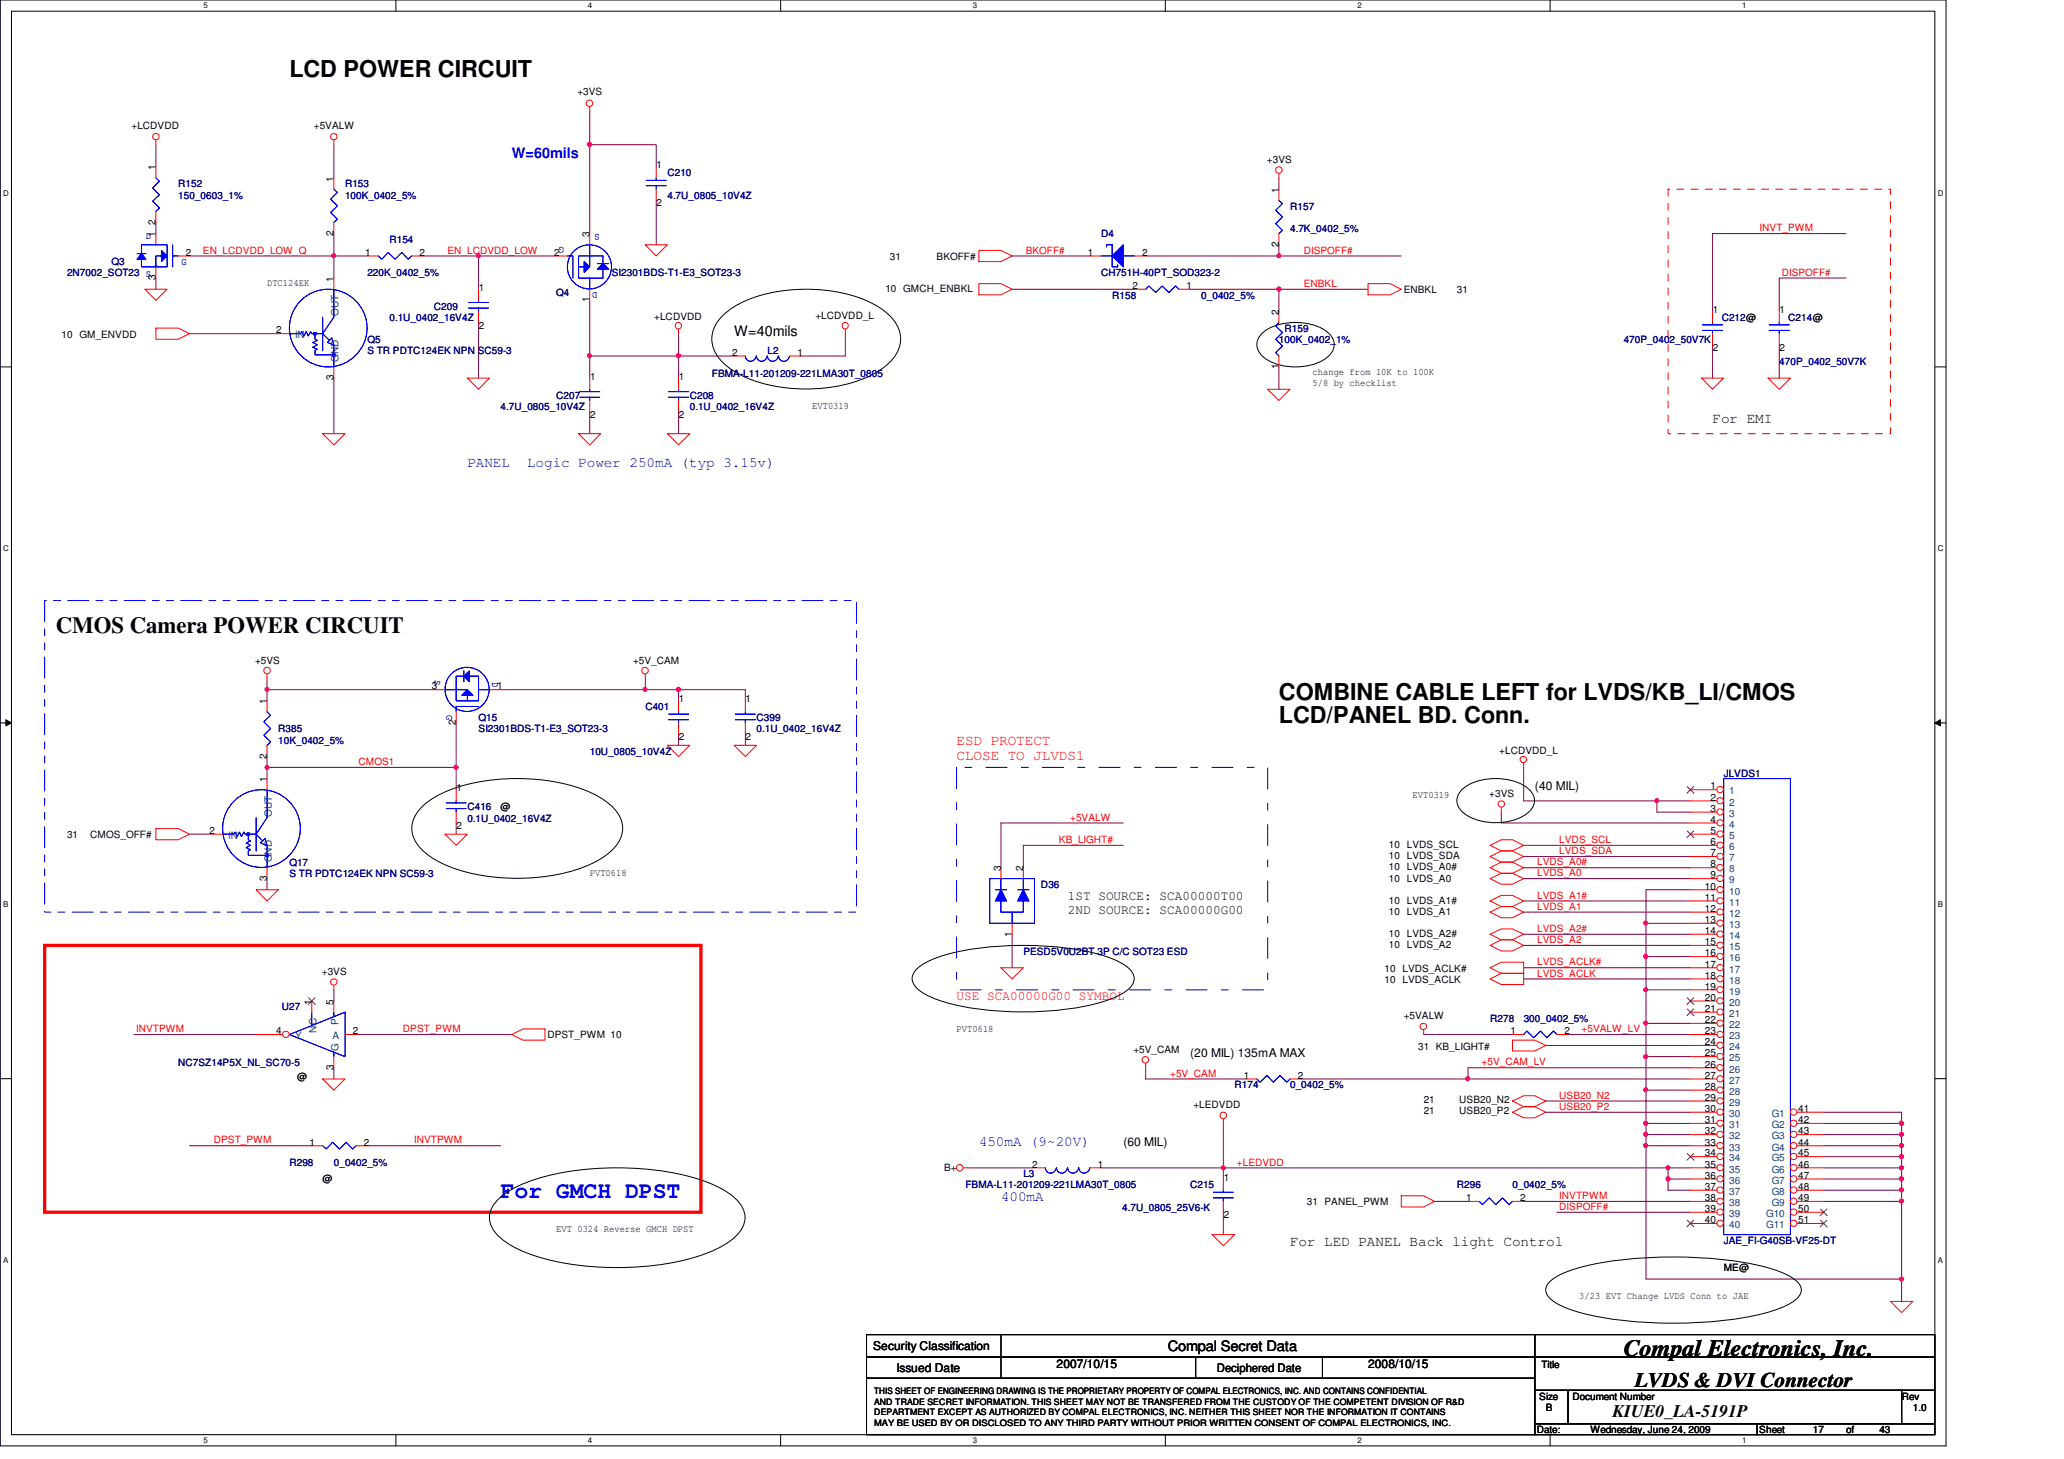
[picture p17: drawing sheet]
<svg xmlns="http://www.w3.org/2000/svg" width="297mm" height="210mm" viewBox="0 0 297 210" stroke-linecap="round" stroke-linejoin="round" font-family="sans-serif">
<defs><g id="words">
<g font-size="3.3">
<text x="41.7" y="11.1">LCD POWER CIRCUIT</text>
<text x="8" y="91.1">CMOS Camera POWER CIRCUIT</text>
<text x="184.1" y="100.8">COMBINE CABLE LEFT for LVDS/KB_LI/CMOS</text>
<text x="184.1" y="104">LCD/PANEL BD. Conn.</text>
<text x="233.7" y="195.1">Compal Electronics, Inc.</text>
</g>
<text font-size="3.3" fill="#00f" x="72" y="172.4">For GMCH DPST</text>
<text font-size="3" x="235.3" y="199.6">LVDS &amp; DVI Connector</text>
<text font-size="2.5" x="232.1" y="203.9">KIUE0_LA-5191P</text>
<g font-size="2.1" fill="#00f">
<text x="73.7" y="22.7">W=60mils</text>
<text x="67.3" y="67.2">PANEL</text>
<text x="75.9" y="67.2">Logic Power 250mA (typ 3.15v)</text>
<text x="140.9" y="164.8">450mA (9~20V)</text>
<text x="144.1" y="172.8">400mA</text>
</g>
<g font-size="2.1">
<text x="105.7" y="48.3">W=40mils</text>
<text x="246.5" y="60.8">For EMI</text>
<text x="185.7" y="179.2">For LED PANEL Back light Control</text>
<text x="168.1" y="194.4">Compal Secret Data</text>
</g>
<g font-size="2.1" fill="#f00">
<text x="137.7" y="107.2">ESD PROTECT</text>
<text x="137.7" y="109.4">CLOSE TO JLVDS1</text>
</g>
<g font-size="1.9">
<text x="153.7" y="129.5">1ST SOURCE: SCA00000T00</text>
<text x="153.7" y="131.5">2ND SOURCE: SCA00000G00</text>
</g>
<text font-size="1.9" fill="#f00" x="137.7" y="143.9">USE SCA00000G00 SYMBOL</text>
<g font-size="1.7">
<text x="220.9" y="113.6">(40 MIL)</text>
<text x="171.3" y="152">(20 MIL) 135mA MAX</text>
<text x="161.7" y="164.8">(60 MIL)</text>
<text x="125.7" y="194.3">Security Classification</text>
<text x="129" y="197.3">Issued Date</text>
<text x="152.1" y="196.8">2007/10/15</text>
<text x="175.1" y="197.4">Deciphered Date</text>
<text x="196.9" y="196.8">2008/10/15</text>
</g>
<g font-size="1.4">
<text x="83.1" y="13.7">+3VS</text>
<text x="18.9" y="18.5">+LCDVDD</text>
<text x="45.2" y="18.6">+5VALW</text>
<text x="182.3" y="23.5">+3VS</text>
<text x="22.4" y="24.5" transform="rotate(-90 22.4 24.5)">1</text>
<text x="48" y="26.1" transform="rotate(-90 48 26.1)">1</text>
<text x="94.5" y="24.2">1</text>
<text x="94.5" y="29.7">2</text>
<text x="184" y="27.7" transform="rotate(-90 184 27.7)">1</text>
<text x="22.4" y="34.1" transform="rotate(-90 22.4 34.1)">1</text>
<text x="22.4" y="32.3" transform="rotate(-90 22.4 32.3)">2</text>
<text x="48" y="33.9" transform="rotate(-90 48 33.9)">2</text>
<text x="84.8" y="34.1" transform="rotate(-90 84.8 34.1)">3</text>
<text x="184" y="35.5" transform="rotate(-90 184 35.5)">2</text>
<text x="22.4" y="40.3" transform="rotate(-90 22.4 40.3)">3</text>
<text x="26.8" y="36.8">2</text>
<text x="38.4" y="41.2">DTC124EK</text>
<text x="48" y="40.5" transform="rotate(-90 48 40.5)">1</text>
<text x="52.5" y="36.8">1</text>
<text x="60.4" y="36.8">2</text>
<text x="68.9" y="41.8">1</text>
<text x="79.8" y="36.8">2</text>
<text x="127.4" y="42">10 GMCH_ENBKL</text>
<text x="128.1" y="37.4">31</text>
<text x="134.8" y="37.4">BKOFF#</text>
<text x="156.5" y="36.8">1</text>
<text x="163" y="41.6">2</text>
<text x="164.4" y="36.8">2</text>
<text x="170.8" y="41.6">1</text>
<text x="39.7" y="48">2</text>
<text x="68.9" y="47.3">2</text>
<text x="84.8" y="43.5" transform="rotate(-90 84.8 43.5)">1</text>
<text x="94.1" y="46">+LCDVDD</text>
<text x="117.3" y="45.8">+LCDVDD_L</text>
<text x="184" y="45.3" transform="rotate(-90 184 45.3)">2</text>
<text x="202" y="42.2">ENBKL</text>
<text x="209.7" y="42.2">31</text>
<text x="246.5" y="45">1</text>
<text x="256.1" y="45">1</text>
<text x="8.8" y="48.6">10 GM_ENVDD</text>
<text x="105.4" y="51.2">2</text>
<text x="114.8" y="51.2">1</text>
<text x="184" y="53.1" transform="rotate(-90 184 53.1)">1</text>
<text x="246.5" y="50.5">2</text>
<text x="256.1" y="50.5">2</text>
<text x="48" y="54.7" transform="rotate(-90 48 54.7)">3</text>
<text x="84.9" y="54.6">1</text>
<text x="97.7" y="54.6">1</text>
<text x="116.9" y="58.8">EVT0319</text>
<text x="188.9" y="54">change from 10K to 100K</text>
<text x="188.9" y="55.6">5/8 by checklist</text>
<text x="84.9" y="60.1">2</text>
<text x="97.7" y="60.1">2</text>
<text x="36.7" y="95.5">+5VS</text>
<text x="91.1" y="95.5">+5V_CAM</text>
<text x="38.4" y="101.3" transform="rotate(-90 38.4 101.3)">1</text>
<text x="62.1" y="99.2">3</text>
<text x="71.5" y="99.2">1</text>
<text x="97.7" y="101">1</text>
<text x="107.3" y="101">1</text>
<text x="65.6" y="104.3" transform="rotate(-90 65.6 104.3)">2</text>
<text x="97.7" y="106.5">2</text>
<text x="107.3" y="106.5">2</text>
<text x="38.4" y="112.5" transform="rotate(-90 38.4 112.5)">1</text>
<text x="38.4" y="109.1" transform="rotate(-90 38.4 109.1)">2</text>
<text x="65.7" y="113.8">1</text>
<text x="215.8" y="108.4">+LCDVDD_L</text>
<text x="246.2" y="113.6">1</text>
<text x="30.1" y="120">2</text>
<text x="65.7" y="119.3">2</text>
<text x="72" y="116.6">@</text>
<text x="203.3" y="114.8">EVT0319</text>
<text x="214.3" y="114.6">+3VS</text>
<text x="246.2" y="115.2">2</text>
<text x="246.2" y="116.8">3</text>
<text x="246.2" y="118.4">4</text>
<text x="246.2" y="120">5</text>
<text x="9.6" y="120.6">31</text>
<text x="13" y="120.6">CMOS_OFF#</text>
<text x="144" y="125.3" transform="rotate(-90 144 125.3)">3</text>
<text x="147.2" y="125.3" transform="rotate(-90 147.2 125.3)">2</text>
<text x="199.9" y="123.6">10 LVDS_SDA</text>
<text x="199.9" y="122">10 LVDS_SCL</text>
<text x="199.9" y="125.2">10 LVDS_A0#</text>
<text x="246.2" y="121.6">6</text>
<text x="246.2" y="123.2">7</text>
<text x="246.2" y="124.8">8</text>
<text x="38.4" y="126.7" transform="rotate(-90 38.4 126.7)">3</text>
<text x="84.9" y="126">PVT0618</text>
<text x="199.9" y="131.6">10 LVDS_A1</text>
<text x="199.9" y="130">10 LVDS_A1#</text>
<text x="199.9" y="126.8">10 LVDS_A0</text>
<text x="245.4" y="128">10</text>
<text x="245.4" y="129.6">11</text>
<text x="245.4" y="131.2">12</text>
<text x="246.2" y="126.4">9</text>
<text x="145.6" y="134.7" transform="rotate(-90 145.6 134.7)">1</text>
<text x="199.9" y="136.4">10 LVDS_A2</text>
<text x="199.9" y="134.8">10 LVDS_A2#</text>
<text x="245.4" y="132.8">13</text>
<text x="245.4" y="134.4">14</text>
<text x="245.4" y="136">15</text>
<text x="245.4" y="137.6">16</text>
<text x="46.3" y="140.3">+3VS</text>
<text x="199.3" y="139.8">10 LVDS_ACLK#</text>
<text x="199.3" y="141.4">10 LVDS_ACLK</text>
<text x="245.4" y="139.2">17</text>
<text x="245.4" y="140.8">18</text>
<text x="245.4" y="142.4">19</text>
<text x="245.4" y="144">20</text>
<text x="39.7" y="148.8">4</text>
<text x="44.8" y="144.5" transform="rotate(-90 44.8 144.5)">1</text>
<text x="48" y="144.5" transform="rotate(-90 48 144.5)">5</text>
<text x="50.8" y="148.8">2</text>
<text x="78.8" y="149.4">DPST_PWM 10</text>
<text x="137.7" y="148.4">PVT0618</text>
<text x="202" y="146.6">+5VALW</text>
<text x="217.4" y="148.8">1</text>
<text x="225.2" y="148.8">2</text>
<text x="245.4" y="145.6">21</text>
<text x="245.4" y="147.2">22</text>
<text x="245.4" y="148.8">23</text>
<text x="42.8" y="155.3">@</text>
<text x="48" y="153.9" transform="rotate(-90 48 153.9)">3</text>
<text x="163.1" y="151.5">+5V_CAM</text>
<text x="179" y="155.2">1</text>
<text x="186.8" y="155.2">2</text>
<text x="204.1" y="151">31 KB_LIGHT#</text>
<text x="245.4" y="150.4">24</text>
<text x="245.4" y="152">25</text>
<text x="245.4" y="153.6">26</text>
<text x="245.4" y="155.2">27</text>
<text x="171.7" y="159.5">+LEDVDD</text>
<text x="204.9" y="158.7">21</text>
<text x="204.9" y="160.3">21</text>
<text x="210" y="158.7">USB20_N2</text>
<text x="210" y="160.3">USB20_P2</text>
<text x="245.4" y="156.8">28</text>
<text x="245.4" y="158.4">29</text>
<text x="245.4" y="160">30</text>
<text x="245.4" y="161.6">31</text>
<text x="258.8" y="160">41</text>
<text x="258.8" y="161.6">42</text>
<text x="44.5" y="164.8">1</text>
<text x="52.4" y="164.8">2</text>
<text x="148.5" y="168">2</text>
<text x="158" y="168">1</text>
<text x="245.4" y="163.2">32</text>
<text x="245.4" y="164.8">33</text>
<text x="245.4" y="166.4">34</text>
<text x="245.4" y="168">35</text>
<text x="258.8" y="163.2">43</text>
<text x="258.8" y="164.8">44</text>
<text x="258.8" y="166.4">45</text>
<text x="258.8" y="168">46</text>
<text x="46.4" y="170">@</text>
<text x="135.9" y="168.4">B+</text>
<text x="176.1" y="169.8">1</text>
<text x="188.1" y="173.4">31 PANEL_PWM</text>
<text x="211" y="172.8">1</text>
<text x="218.8" y="172.8">2</text>
<text x="245.4" y="169.6">36</text>
<text x="245.4" y="171.2">37</text>
<text x="245.4" y="172.8">38</text>
<text x="258.8" y="169.6">47</text>
<text x="258.8" y="171.2">48</text>
<text x="258.8" y="172.8">49</text>
<text x="80" y="177.2">EVT 0324 Reverse GMCH DPST</text>
<text x="176.1" y="175.3">2</text>
<text x="245.4" y="174.4">39</text>
<text x="245.4" y="176">40</text>
<text x="258.8" y="174.4">50</text>
<text x="258.8" y="176">51</text>
<text x="248.1" y="182.8">ME@</text>
<text x="227.3" y="186.8">3/23 EVT Change LVDS Conn to JAE</text>
<text x="221.8" y="196.8">Title</text>
<text x="221.5" y="201.4">Size</text>
<text x="222.5" y="203">B</text>
<text x="226.3" y="201.4">Document Number</text>
<text x="273.7" y="201.4">Rev</text>
<text x="275.3" y="203">1.0</text>
<text x="221.2" y="206.2">Date:</text>
<text x="228.9" y="206.2">Wednesday, June 24, 2009</text>
<text x="253.2" y="206.2">Sheet</text>
<text x="260.9" y="206.2">17</text>
<text x="265.7" y="206.2">of</text>
<text x="270.5" y="206.2">43</text>
</g>
<g font-size="1.4" fill="#000080">
<text x="25.7" y="27">R152</text>
<text x="25.7" y="28.6">150_0603_1%</text>
<text x="49.7" y="27">R153</text>
<text x="49.7" y="28.6">100K_0402_5%</text>
<text x="96.1" y="25.4">C210</text>
<text x="96.1" y="28.6">4.7U_0805_10V4Z</text>
<text x="56" y="35">R154</text>
<text x="158.5" y="34.2">D4</text>
<text x="185.7" y="30.2">R157</text>
<text x="185.7" y="33.4">4.7K_0402_5%</text>
<text x="9.6" y="39.8">2N7002_SOT23 S</text>
<text x="16" y="38.2">Q3</text>
<text x="52.9" y="39.8">220K_0402_5%</text>
<text x="88" y="39.8">SI2301BDS-T1-E3_SOT23-3</text>
<text x="158.5" y="39.8">CH751H-40PT_SOD323-2</text>
<text x="56" y="46.2">0.1U_0402_16V4Z</text>
<text x="62.4" y="44.6">C209</text>
<text x="80" y="42.6">Q4</text>
<text x="160.1" y="43">R158</text>
<text x="172.9" y="43">0_0402_5%</text>
<text x="184.9" y="47.8">R159</text>
<text x="247.8" y="46.2">C212@</text>
<text x="257.3" y="46.2">C214@</text>
<text x="52.9" y="49.4">Q5</text>
<text x="52.9" y="51">S TR PDTC124EK NPN SC59-3</text>
<text x="110.4" y="51">L2</text>
<text x="184.1" y="49.4">100K_0402_1%</text>
<text x="233.7" y="49.4">470P_0402_50V7K</text>
<text x="256.1" y="52.6">470P_0402_50V7K</text>
<text x="72" y="59">4.7U_0805_10V4Z</text>
<text x="80" y="57.4">C207</text>
<text x="99.3" y="57.4">C208</text>
<text x="99.3" y="59">0.1U_0402_16V4Z</text>
<text x="102.4" y="54.2">FBMA-L11-201209-221LMA30T_0805</text>
<text x="40" y="105.4">R385</text>
<text x="40" y="107">10K_0402_5%</text>
<text x="68.9" y="103.8">Q15</text>
<text x="68.9" y="105.4">SI2301BDS-T1-E3_SOT23-3</text>
<text x="92.9" y="102.2">C401</text>
<text x="108.9" y="103.8">C399</text>
<text x="108.9" y="105.4">0.1U_0402_16V4Z</text>
<text x="84.9" y="108.6">10U_0805_10V4Z</text>
<text x="248.1" y="111.8">JLVDS1</text>
<text x="67.3" y="116.6">C416</text>
<text x="67.3" y="118.2">0.1U_0402_16V4Z</text>
<text x="41.7" y="124.6">Q17</text>
<text x="41.7" y="126.2">S TR PDTC124EK NPN SC59-3</text>
<text x="149.8" y="127.8">D36</text>
<text x="147.3" y="137.4">PESD5V0U2BT 3P C/C SOT23 ESD</text>
<text x="40.6" y="145.4">U27</text>
<text x="214.5" y="147">R278</text>
<text x="219.3" y="147">300_0402_5%</text>
<text x="25.7" y="153.4">NC7SZ14P5X_NL_SC70-5</text>
<text x="177.7" y="156.6">R174</text>
<text x="185.7" y="156.6">0_0402_5%</text>
<text x="41.7" y="167.8">R298</text>
<text x="48" y="167.8">0_0402_5%</text>
<text x="138.9" y="171">FBMA-L11-201209-221LMA30T_0805</text>
<text x="147.3" y="169.4">L3</text>
<text x="171.3" y="171">C215</text>
<text x="209.7" y="171">R296</text>
<text x="217.7" y="171">0_0402_5%</text>
<text x="161.5" y="174.2">4.7U_0805_25V6-K</text>
<text x="248.1" y="179">JAE_FI-G40SB-VF25-DT</text>
</g>
<g font-size="1.4" fill="#00f">
<text x="21" y="34.3">D</text>
<text x="81.2" y="35.5" transform="rotate(180 81.2 35.5)">G</text>
<text x="86.3" y="33.7" transform="rotate(180 86.3 33.7)">S</text>
<text x="26.1" y="38.1">G</text>
<text x="86" y="42" transform="rotate(180 86 42)">D</text>
<text x="62.5" y="97.8" transform="rotate(90 62.5 97.8)">S</text>
<text x="70.8" y="98.1" transform="rotate(90 70.8 98.1)">D</text>
<text x="64.3" y="102.9" transform="rotate(90 64.3 102.9)">G</text>
</g>
<g font-size="1.4" fill="#f00">
<text x="253.2" y="33.3">INVT_PWM</text>
<text x="29.2" y="36.5">EN_LCDVDD_LOW_Q</text>
<text x="64.4" y="36.5">EN_LCDVDD_LOW</text>
<text x="147.6" y="36.5">BKOFF#</text>
<text x="187.6" y="41.3">ENBKL</text>
<text x="187.6" y="36.5">DISPOFF#</text>
<text x="256.4" y="39.7">DISPOFF#</text>
<text x="51.6" y="110.1">CMOS1</text>
<text x="154" y="118.1">+5VALW</text>
<text x="152.4" y="121.3">KB_LIGHT#</text>
<text x="221.2" y="124.5">LVDS_A0#</text>
<text x="224.4" y="122.9">LVDS_SDA</text>
<text x="224.4" y="121.3">LVDS_SCL</text>
<text x="221.2" y="129.3">LVDS_A1#</text>
<text x="221.2" y="126.1">LVDS_A0</text>
<text x="221.2" y="130.9">LVDS_A1</text>
<text x="221.2" y="135.7">LVDS_A2</text>
<text x="221.2" y="134.1">LVDS_A2#</text>
<text x="221.2" y="140.5">LVDS_ACLK</text>
<text x="221.2" y="138.9">LVDS_ACLK#</text>
<text x="19.6" y="148.5">INVTPWM</text>
<text x="58" y="148.5">DPST_PWM</text>
<text x="227.6" y="148.5">+5VALW_LV</text>
<text x="168.4" y="154.9">+5V_CAM</text>
<text x="213.2" y="153.3">+5V_CAM_LV</text>
<text x="224.4" y="158.1">USB20_N2</text>
<text x="224.4" y="159.7">USB20_P2</text>
<text x="30.8" y="164.5">DPST_PWM</text>
<text x="59.6" y="164.5">INVTPWM</text>
<text x="178" y="167.7">+LEDVDD</text>
<text x="224.4" y="172.5">INVTPWM</text>
<text x="224.4" y="174.1">DISPOFF#</text>
</g>
<g font-size="1.4" fill="#004080">
<text x="48.7" y="45.5" transform="rotate(-90 48.7 45.5)">OUT</text>
<text x="42.5" y="48.7">IN</text>
<text x="48.7" y="52" transform="rotate(-90 48.7 52)">GND</text>
<text x="39.1" y="117.5" transform="rotate(-90 39.1 117.5)">OUT</text>
<text x="248.9" y="114.3">1</text>
<text x="248.9" y="115.9">2</text>
<text x="248.9" y="117.5">3</text>
<text x="248.9" y="119.1">4</text>
<text x="32.8" y="120.7">IN</text>
<text x="39.1" y="124" transform="rotate(-90 39.1 124)">GND</text>
<text x="248.9" y="120.7">5</text>
<text x="248.9" y="122.3">6</text>
<text x="248.9" y="123.9">7</text>
<text x="248.9" y="125.5">8</text>
<text x="248.9" y="127.1">9</text>
<text x="248.9" y="128.7">10</text>
<text x="248.9" y="130.3">11</text>
<text x="248.9" y="131.9">12</text>
<text x="248.9" y="133.5">13</text>
<text x="248.9" y="135.1">14</text>
<text x="248.9" y="136.7">15</text>
<text x="248.9" y="138.3">16</text>
<text x="248.9" y="139.9">17</text>
<text x="248.9" y="141.5">18</text>
<text x="248.9" y="143.1">19</text>
<text x="42.5" y="149.5">Y</text>
<text x="45.5" y="148.5" transform="rotate(-90 45.5 148.5)">NC</text>
<text x="47.9" y="149.5">A</text>
<text x="48.7" y="147.4" transform="rotate(-90 48.7 147.4)">P</text>
<text x="248.9" y="144.7">20</text>
<text x="248.9" y="146.3">21</text>
<text x="248.9" y="147.9">22</text>
<text x="248.9" y="149.5">23</text>
<text x="48.7" y="151.2" transform="rotate(-90 48.7 151.2)">G</text>
<text x="248.9" y="151.1">24</text>
<text x="248.9" y="152.7">25</text>
<text x="248.9" y="154.3">26</text>
<text x="248.9" y="155.9">27</text>
<text x="248.9" y="157.5">28</text>
<text x="248.9" y="159.1">29</text>
<text x="248.9" y="160.7">30</text>
<text x="255" y="160.7">G1</text>
<text x="248.9" y="162.3">31</text>
<text x="248.9" y="163.9">32</text>
<text x="248.9" y="165.5">33</text>
<text x="248.9" y="167.1">34</text>
<text x="255" y="162.3">G2</text>
<text x="255" y="163.9">G3</text>
<text x="255" y="165.5">G4</text>
<text x="255" y="167.1">G5</text>
<text x="248.9" y="168.7">35</text>
<text x="248.9" y="170.3">36</text>
<text x="248.9" y="171.9">37</text>
<text x="248.9" y="173.5">38</text>
<text x="255" y="168.7">G6</text>
<text x="255" y="170.3">G7</text>
<text x="255" y="171.9">G8</text>
<text x="255" y="173.5">G9</text>
<text x="248.9" y="175.1">39</text>
<text x="248.9" y="176.7">40</text>
<text x="254.2" y="175.1">G10</text>
<text x="254.2" y="176.7">G11</text>
</g>
<g font-size="1.3">
<text x="125.8" y="203.6">DEPARTMENT EXCEPT AS AUTHORIZED BY COMPAL ELECTRONICS, INC. NEITHER THIS SHEET NOR THE INFORMATION IT CONTAINS</text>
<text x="125.8" y="200.6">THIS SHEET OF ENGINEERING DRAWING IS THE PROPRIETARY PROPERTY OF COMPAL ELECTRONICS, INC. AND CONTAINS CONFIDENTIAL</text>
<text x="125.8" y="202.1">AND TRADE SECRET INFORMATION. THIS SHEET MAY NOT BE TRANSFERED FROM THE CUSTODY OF THE COMPETENT DIVISION OF R&amp;D</text>
<text x="125.8" y="205.1">MAY BE USED BY OR DISCLOSED TO ANY THIRD PARTY WITHOUT PRIOR WRITTEN CONSENT OF COMPAL ELECTRONICS, INC.</text>
</g>
<g font-size="1.1">
<text x="29.3" y="1.1">5</text>
<text x="84.6" y="1.1">4</text>
<text x="140" y="1.1">3</text>
<text x="195.4" y="1.1">2</text>
<text x="250.7" y="1.1">1</text>
<text x=".5" y="28.2">D</text>
<text x="278.9" y="28.2">D</text>
<text x=".5" y="79.3">C</text>
<text x="278.9" y="79.3">C</text>
<text x=".5" y="130.6">B</text>
<text x="278.9" y="130.6">B</text>
<text x=".5" y="181.7">A</text>
<text x="278.9" y="181.7">A</text>
<text x="29.3" y="207.6">5</text>
<text x="84.6" y="207.6">4</text>
<text x="140" y="207.6">3</text>
<text x="195.4" y="207.6">2</text>
<text x="250.7" y="207.6">1</text>
</g>
</g></defs>
<path d="M0 0h280.1v208h-280.1zM1.6 1.6h276.9v204.8h-276.9z" fill="none" stroke="#000" stroke-width=".14"/>
<g fill="#fff">
<path d="M29.3 .2h.6v1.2h-.6z"/>
<path d="M29.3 206.6h.6v1.2h-.6z"/>
</g>
<path d="M57 0v1.6M57 206.4v1.6" fill="none" stroke="#000" stroke-width=".14"/>
<g fill="#fff">
<path d="M84.6 .2h.6v1.2h-.6z"/>
<path d="M84.6 206.6h.6v1.2h-.6z"/>
</g>
<path d="M112.3 0v1.6M112.3 206.4v1.6" fill="none" stroke="#000" stroke-width=".14"/>
<g fill="#fff">
<path d="M140 .2h.6v1.2h-.6z"/>
<path d="M140 206.6h.6v1.2h-.6z"/>
</g>
<path d="M167.7 0v1.6M167.7 206.4v1.6" fill="none" stroke="#000" stroke-width=".14"/>
<g fill="#fff">
<path d="M195.4 .2h.5v1.2h-.5z"/>
<path d="M195.4 206.6h.5v1.2h-.5z"/>
</g>
<path d="M223.1 0v1.6M223.1 206.4v1.6" fill="none" stroke="#000" stroke-width=".14"/>
<g fill="#fff">
<path d="M250.7 .2h.6v1.2h-.6z"/>
<path d="M250.7 206.6h.6v1.2h-.6z"/>
<path d="M.5 27.2h.7v1.2h-.7z"/>
<path d="M278.9 27.2h.7v1.2h-.7z"/>
<path d="M.5 78.4h.7v1.1h-.7z"/>
<path d="M278.9 78.4h.7v1.1h-.7z"/>
</g>
<path d="M0 52.8h1.6M278.5 52.8h1.6" fill="none" stroke="#000" stroke-width=".14"/>
<g fill="#fff">
<path d="M.5 129.6h.7v1.2h-.7z"/>
<path d="M278.9 129.6h.7v1.2h-.7z"/>
</g>
<path d="M0 104h1.6M.8 103.5l.8 .5-.8 .4zM278.5 104l.8-.5v.9zM278.5 104h1.6" fill="none" stroke="#000" stroke-width=".14"/>
<path d="M.8 103.5l.8 .5-.8 .4zM278.5 104l.8-.5v.9z" fill="#000"/>
<g fill="#fff">
<path d="M.5 180.8h.7v1.1h-.7z"/>
<path d="M278.9 180.8h.7v1.1h-.7z"/>
</g>
<path d="M0 155.2h1.6M278.5 155.2h1.6" fill="none" stroke="#000" stroke-width=".14"/>
<path d="M265.7 33.6h-19.2v11.2M145.7 41.6h17.6M171.3 41.6h25.6M246.5 49.6v4.8M256.1 49.6v4.8M265.7 40h-9.6v4.8" fill="none" stroke="#800040" stroke-width=".14"/>
<circle cx="184" cy="41.6" r=".31" fill="#f0f"/>
<circle cx="184" cy="41.6" r=".31" fill="none" stroke="#f0f" stroke-width=".14"/>
<path d="M145.7 36.8h11.2M184.1 25.6v1.6M184.1 36.8h17.6M184.1 52.8v3.2M184.1 41.6v3.2" fill="none" stroke="#800040" stroke-width=".14"/>
<circle cx="184.1" cy="36.8" r=".3" fill="#f0f"/>
<circle cx="184.1" cy="36.8" r=".3" fill="none" stroke="#f0f" stroke-width=".14"/>
<path d="M48 36.8h4.9M60.9 36.8h8v4.8M184.1 35.2v1.6h-19.2M27.3 48h12.7M68.9 46.4v8" fill="none" stroke="#800040" stroke-width=".14"/>
<circle cx="48" cy="36.8" r=".3" fill="#f0f"/>
<circle cx="48" cy="36.8" r=".3" fill="none" stroke="#f0f" stroke-width=".14"/>
<path d="M48 20.8v4.8M68.9 36.8h11.1M48 54.4v8" fill="none" stroke="#800040" stroke-width=".14"/>
<circle cx="68.8" cy="36.8" r=".3" fill="#f0f"/>
<circle cx="68.8" cy="36.8" r=".3" fill="none" stroke="#f0f" stroke-width=".14"/>
<path d="M22.4 20.8v3.2M22.4 32v1.6M84.9 20.8v12.8M22.4 40v1.6M84.9 43.2v8" fill="none" stroke="#800040" stroke-width=".14"/>
<circle cx="84.8" cy="20.8" r=".3" fill="#f0f"/>
<circle cx="84.8" cy="20.8" r=".3" fill="none" stroke="#f0f" stroke-width=".14"/>
<path d="M27.3 36.8h20.7M48 33.6v6.4M262.5 160h11.2M262.5 161.6h11.2M262.5 163.2h11.2M262.5 164.8h11.2M262.5 166.4h11.2M262.5 168h11.2M262.5 169.6h11.2M262.5 171.2h11.2" fill="none" stroke="#800040" stroke-width=".14"/>
<circle cx="273.7" cy="171.2" r=".31" fill="#f0f"/>
<circle cx="273.7" cy="171.2" r=".31" fill="none" stroke="#f0f" stroke-width=".14"/>
<path d="M84.9 20.8h9.5v3.2M94.4 28.8v6.4M84.9 59.2v3.2M84.9 51.2v3.2M273.7 171.2v1.6h-11.2M273.7 184v3.2" fill="none" stroke="#800040" stroke-width=".14"/>
<circle cx="84.8" cy="51.2" r=".3" fill="#f0f"/>
<circle cx="84.8" cy="51.2" r=".3" fill="none" stroke="#f0f" stroke-width=".14"/>
<path d="M84.9 51.2h12.8v3.2M97.7 59.2v3.2" fill="none" stroke="#800040" stroke-width=".14"/>
<circle cx="97.6" cy="51.2" r=".31" fill="#f0f"/>
<circle cx="97.6" cy="51.2" r=".31" fill="none" stroke="#f0f" stroke-width=".14"/>
<path d="M97.7 48v3.2M273.7 166.4v1.6" fill="none" stroke="#800040" stroke-width=".14"/>
<circle cx="273.7" cy="166.4" r=".31" fill="#f0f"/>
<circle cx="273.7" cy="166.4" r=".31" fill="none" stroke="#f0f" stroke-width=".14"/>
<path d="M273.7 164.8v1.6" fill="none" stroke="#800040" stroke-width=".14"/>
<circle cx="273.7" cy="164.8" r=".31" fill="#f0f"/>
<circle cx="273.7" cy="164.8" r=".31" fill="none" stroke="#f0f" stroke-width=".14"/>
<path d="M273.7 163.2v1.6" fill="none" stroke="#800040" stroke-width=".14"/>
<circle cx="273.7" cy="163.2" r=".31" fill="#f0f"/>
<circle cx="273.7" cy="163.2" r=".31" fill="none" stroke="#f0f" stroke-width=".14"/>
<path d="M273.7 169.6v1.6" fill="none" stroke="#800040" stroke-width=".14"/>
<circle cx="273.6" cy="169.6" r=".32" fill="#f0f"/>
<circle cx="273.6" cy="169.6" r=".32" fill="none" stroke="#f0f" stroke-width=".14"/>
<path d="M273.7 172.8v11.2" fill="none" stroke="#800040" stroke-width=".14"/>
<circle cx="273.7" cy="184" r=".31" fill="#f0f"/>
<circle cx="273.7" cy="184" r=".31" fill="none" stroke="#f0f" stroke-width=".14"/>
<circle cx="273.7" cy="172.8" r=".31" fill="#f0f"/>
<circle cx="273.7" cy="172.8" r=".31" fill="none" stroke="#f0f" stroke-width=".14"/>
<path d="M273.7 168v1.6" fill="none" stroke="#800040" stroke-width=".14"/>
<circle cx="273.7" cy="168" r=".31" fill="#f0f"/>
<circle cx="273.7" cy="168" r=".31" fill="none" stroke="#f0f" stroke-width=".14"/>
<path d="M273.7 161.6v1.6" fill="none" stroke="#800040" stroke-width=".14"/>
<circle cx="273.6" cy="161.6" r=".32" fill="#f0f"/>
<circle cx="273.6" cy="161.6" r=".32" fill="none" stroke="#f0f" stroke-width=".14"/>
<path d="M236.9 164.8v19.2M273.7 160v1.6" fill="none" stroke="#800040" stroke-width=".14"/>
<circle cx="236.8" cy="164.8" r=".3" fill="#f0f"/>
<circle cx="236.8" cy="164.8" r=".3" fill="none" stroke="#f0f" stroke-width=".14"/>
<g fill="none" stroke="#800040" stroke-width=".14">
<path d="M121.7 48v3.2h-6.4M219.3 129.6h24M219.3 136h24M219.3 126.4h24M219.3 134.4h24M219.3 124.8h24M219.3 123.2h24M219.3 139.2h24M219.3 131.2h24M219.3 121.6h24M219.3 140.8h24M139.3 168h9.6"/>
<path d="M158.4 168h17.7M176.1 168v1.6M176.1 174.4v3.2M176.1 161.6v6.4M219.3 172.8h24M224.1 174.4h19.2M240.1 168h3.2"/>
</g>
<circle cx="240.1" cy="168" r=".3" fill="#f0f"/>
<circle cx="240.1" cy="168" r=".3" fill="none" stroke="#f0f" stroke-width=".14"/>
<path d="M216.1 118.4h27.2M238.5 115.2h4.8" fill="none" stroke="#800040" stroke-width=".14"/>
<circle cx="238.5" cy="115.2" r=".3" fill="#f0f"/>
<circle cx="238.5" cy="115.2" r=".3" fill="none" stroke="#f0f" stroke-width=".14"/>
<path d="M219.3 110.4v4.8h19.2v1.6h4.8M176.1 168h64v1.6M240.1 171.2h3.2" fill="none" stroke="#800040" stroke-width=".14"/>
<circle cx="176.1" cy="168" r=".3" fill="#f0f"/>
<circle cx="176.1" cy="168" r=".3" fill="none" stroke="#f0f" stroke-width=".14"/>
<path d="M240.1 169.6h3.2" fill="none" stroke="#800040" stroke-width=".14"/>
<circle cx="240" cy="169.6" r=".31" fill="#f0f"/>
<circle cx="240" cy="169.6" r=".31" fill="none" stroke="#f0f" stroke-width=".14"/>
<path d="M236.9 132.8v4.8h6.4M243.3 128h-6.4v4.8h6.4M240.1 169.6v1.6" fill="none" stroke="#800040" stroke-width=".14"/>
<circle cx="236.8" cy="132.8" r=".3" fill="#f0f"/>
<circle cx="236.8" cy="132.8" r=".3" fill="none" stroke="#f0f" stroke-width=".14"/>
<path d="M236.9 137.6v4.8h6.4" fill="none" stroke="#800040" stroke-width=".14"/>
<circle cx="236.8" cy="137.6" r=".31" fill="#f0f"/>
<circle cx="236.8" cy="137.6" r=".31" fill="none" stroke="#f0f" stroke-width=".14"/>
<path d="M236.9 142.4v4.8h6.4" fill="none" stroke="#800040" stroke-width=".14"/>
<circle cx="236.8" cy="142.4" r=".3" fill="#f0f"/>
<circle cx="236.8" cy="142.4" r=".3" fill="none" stroke="#f0f" stroke-width=".14"/>
<path d="M236.9 147.2v4.8h6.4" fill="none" stroke="#800040" stroke-width=".14"/>
<circle cx="236.8" cy="147.2" r=".3" fill="#f0f"/>
<circle cx="236.8" cy="147.2" r=".3" fill="none" stroke="#f0f" stroke-width=".14"/>
<path d="M236.9 152v4.8h6.4" fill="none" stroke="#800040" stroke-width=".14"/>
<circle cx="236.8" cy="152" r=".3" fill="#f0f"/>
<circle cx="236.8" cy="152" r=".3" fill="none" stroke="#f0f" stroke-width=".14"/>
<path d="M236.9 156.8v4.8h6.4" fill="none" stroke="#800040" stroke-width=".14"/>
<circle cx="236.8" cy="156.8" r=".3" fill="#f0f"/>
<circle cx="236.8" cy="156.8" r=".3" fill="none" stroke="#f0f" stroke-width=".14"/>
<path d="M236.9 161.6v1.6h6.4" fill="none" stroke="#800040" stroke-width=".14"/>
<circle cx="236.8" cy="161.6" r=".31" fill="#f0f"/>
<circle cx="236.8" cy="161.6" r=".31" fill="none" stroke="#f0f" stroke-width=".14"/>
<path d="M236.9 163.2v1.6h6.4" fill="none" stroke="#800040" stroke-width=".14"/>
<circle cx="236.8" cy="163.2" r=".3" fill="#f0f"/>
<circle cx="236.8" cy="163.2" r=".3" fill="none" stroke="#f0f" stroke-width=".14"/>
<path d="M62.4 99.2h-24v1.6M92.9 97.6v1.6h-20.9" fill="none" stroke="#800040" stroke-width=".14"/>
<circle cx="38.4" cy="99.2" r=".3" fill="#f0f"/>
<circle cx="38.4" cy="99.2" r=".3" fill="none" stroke="#f0f" stroke-width=".14"/>
<path d="M38.4 97.6v1.6M38.4 110.4h27.3M27.3 120h3.1M38.4 126.4v1.6" fill="none" stroke="#800040" stroke-width=".14"/>
<circle cx="38.4" cy="110.4" r=".3" fill="#f0f"/>
<circle cx="38.4" cy="110.4" r=".3" fill="none" stroke="#f0f" stroke-width=".14"/>
<path d="M65.7 104v6.4" fill="none" stroke="#800040" stroke-width=".14"/>
<circle cx="65.6" cy="110.4" r=".31" fill="#f0f"/>
<circle cx="65.6" cy="110.4" r=".31" fill="none" stroke="#f0f" stroke-width=".14"/>
<path d="M97.7 99.2h9.6v1.6M38.4 108.8v3.2M107.3 105.6v1.6M211.3 153.6h32M211.3 155.2h32M222.4 158.4h20.9M222.4 160h20.9" fill="none" stroke="#800040" stroke-width=".14"/>
<circle cx="211.2" cy="155.2" r=".3" fill="#f0f"/>
<circle cx="211.2" cy="155.2" r=".3" fill="none" stroke="#f0f" stroke-width=".14"/>
<path d="M97.7 99.2v1.6" fill="none" stroke="#800040" stroke-width=".14"/>
<circle cx="97.6" cy="99.2" r=".31" fill="#f0f"/>
<circle cx="97.6" cy="99.2" r=".31" fill="none" stroke="#f0f" stroke-width=".14"/>
<path d="M92.9 99.2h4.8M97.7 105.6v1.6" fill="none" stroke="#800040" stroke-width=".14"/>
<circle cx="92.8" cy="99.2" r=".3" fill="#f0f"/>
<circle cx="92.8" cy="99.2" r=".3" fill="none" stroke="#f0f" stroke-width=".14"/>
<g fill="none" stroke="#800040" stroke-width=".14">
<path d="M84.9 16v4.8M97.7 51.2h8M65.7 118.4v1.6M65.7 110.4v3.2M161.7 118.4h-17.6v6.4M216.1 116.8v1.6M145.7 134.4v4.8M161.7 121.6h-14.4v3.2M19.3 148.8h17.6M48 153.6v1.6M48 142.4v1.6M51.3 148.8h22.4"/>
<path d="M164.9 153.6v1.6h14.4M204.9 148.8h12.8M211.3 153.6v1.6h-24M222.4 150.4h20.9M225.7 148.8h17.6M27.3 164.8h17.6M52.9 164.8h19.1M206.4 172.8h4.9M236.9 184h36.8"/>
</g>
<g fill="none" stroke="#f00" stroke-width=".14">
<path d="M84.9 15.4v.6M22.4 20.1v.7M48 20.1v.7M48 25.6v1.6M48 32v1.6M92.9 35.2h3.1l-1.6 1.6zM140.9 36h3.2l1.6 .8-1.6 .8h-3.2zM184.1 25v.6M184.1 27.2v1.6M184.1 33.6v1.6M20.9 41.6h3.1l-1.6 1.6zM22.4 47.2h3.2l1.7 .8-1.7 .8h-3.2z"/>
<path d="M67.3 54.4h3.1l-1.5 1.6zM84.9 54.4v1.6M84.9 57.6v1.6M97.7 47.4v.6M105.7 51.2h1.6M113.7 51.2h1.6M121.7 47.4v.6M140.9 40.8h3.2l1.6 .8-1.6 .8h-3.2zM163.3 41.6h1.6M169.7 41.6h1.6M182.4 56h3.3l-1.6 1.6zM196.9 40.8h3.2l1.6 .8-1.6 .8h-3.2z"/>
<path d="M244.9 54.4h3.2l-1.6 1.6zM246.5 44.8v1.6M246.5 48v1.6M254.5 54.4h3.2l-1.6 1.6zM256.1 44.8v1.6M256.1 48v1.6M46.4 62.4h3.3l-1.7 1.6zM83.3 62.4h3.1l-1.5 1.6zM96 62.4h3.3l-1.6 1.6zM38.4 97v.6M92.9 97v.6M22.4 119.2h3.2l1.7 .8-1.7 .8h-3.2z"/>
<path d="M38.4 112v1.6M65.7 113.6v1.6M65.7 116.8v1.6M96 107.2h3.3l-1.6 1.6zM105.7 107.2h3.2l-1.6 1.6zM216.1 116.2v.6M219.3 109.8v.6M30.4 120h1.6M36.9 128h3.1l-1.6 1.6zM38.4 124.8v1.6M64 120h3.3l-1.6 1.6zM144.1 139.2h3.2l-1.6 1.6z"/>
<path d="M214.4 123.2l1.7-.8h1.6l1.6 .8-1.6 .8h-1.6zM214.4 121.6l1.7-.8h1.6l1.6 .8-1.6 .8h-1.6zM214.4 136l1.7-.8h1.6l1.6 .8-1.6 .8h-1.6zM214.4 134.4l1.7-.8h1.6l1.6 .8-1.6 .8h-1.6zM214.4 131.2l1.7-.8h1.6l1.6 .8-1.6 .8h-1.6zM214.4 129.6l1.7-.8h1.6l1.6 .8-1.6 .8h-1.6zM214.4 126.4l1.7-.8h1.6l1.6 .8-1.6 .8h-1.6zM214.4 124.8l1.7-.8h1.6l1.6 .8-1.6 .8h-1.6zM214.4 139.2l1.7-.8h3.2v1.6h-3.2zM46.4 155.2h3.3l-1.7 1.6zM48 141.8v.6M73.7 148.8l1.6-.8h3.1v1.6h-3.1z"/>
<path d="M164.9 153v.6M204.9 148.2v.6M214.4 140.8l1.7-.8h3.2v1.6h-3.2zM217.7 158.4l1.6-.8h1.6l1.5 .8-1.5 .8h-1.6zM217.7 149.6h3.2l1.5 .8-1.5 .8h-3.2zM138.6 168h.7M174.4 177.6h3.3l-1.6 1.6zM176.1 161v.6M201.7 172h3.2l1.5 .8-1.5 .8h-3.2zM211.3 172.8h1.6M217.7 160l1.6-.8h1.6l1.5 .8-1.5 .8h-1.6zM217.7 172.8h1.6"/>
<path d="M272.1 187.2h3.2l-1.6 1.6z"/>
<circle cx="22.4" cy="19.7" r=".46"/>
<circle cx="48" cy="19.7" r=".46"/>
<circle cx="84.8" cy="14.9" r=".47"/>
<circle cx="184" cy="24.5" r=".47"/>
<circle cx="97.6" cy="46.9" r=".46"/>
<circle cx="121.6" cy="46.9" r=".46"/>
<circle cx="38.4" cy="96.5" r=".47"/>
<circle cx="92.8" cy="96.5" r=".47"/>
<circle cx="216.1" cy="115.7" r=".46"/>
<circle cx="219.2" cy="109.3" r=".46"/>
<circle cx="48" cy="141.3" r=".46"/>
<circle cx="164.8" cy="152.5" r=".47"/>
<circle cx="204.8" cy="147.7" r=".46"/>
<circle cx="138.1" cy="168" r=".47"/>
<circle cx="176" cy="160.5" r=".47"/>
</g>
<g fill="none" stroke="#000" stroke-width=".14">
<path d="M104 45.4a14.9 14.9 0 0 1 8.7-3.6 22.5 22.5 0 0 1 13.5 2.2 6.8 6.8 0 0 1 3.3 3.9 4.9 4.9 0 0 1-2.3 5 19.1 19.1 0 0 1-11.2 3.1 19 19 0 0 1-11.1-3.1 4.9 4.9 0 0 1-2.4-5l.4-.9 .4-.8zM181.6 48a8.1 8.1 0 0 1 7.6-1.2 4.1 4.1 0 0 1 2.7 2.2 2.3 2.3 0 0 1-1.2 2.6 8.5 8.5 0 0 1-8.5 0 2.25 2.25 0 0 1-.6-3.6zM60.8 116a15 15 0 0 1 6.9-3.3 30 30 0 0 1 16.2 .9 9.4 9.4 0 0 1 5.3 3.9 4 4 0 0 1-1.1 4.8 16.1 16.1 0 0 1-8.6 3.6 28.3 28.3 0 0 1-15.8-1.6 7.3 7.3 0 0 1-4.3-4.3 4 4 0 0 1 1.4-4zM210.4 113.6a8.2 8.2 0 0 1 7.7-1.2 4.1 4.1 0 0 1 2.6 2.2 2.25 2.25 0 0 1-1.2 2.6 8.6 8.6 0 0 1-8.5 0 2.21 2.21 0 0 1-.6-3.6zM132.2 139.2a15.2 15.2 0 0 1 6.5-2.4 47.5 47.5 0 0 1 19.8 .6 9.3 9.3 0 0 1 4.3 2.3 1.77 1.77 0 0 1-.5 2.7 15.3 15.3 0 0 1-6.5 2.4 46.9 46.9 0 0 1-19.9-.6 9.4 9.4 0 0 1-4.2-2.3 1.78 1.78 0 0 1 .5-2.7zM71.4 172.9a13.7 13.7 0 0 1 6.6-3.5 43 43 0 0 1 23.1 .4 10.2 10.2 0 0 1 5.7 3.8 3.1 3.1 0 0 1-.5 3.8 13.8 13.8 0 0 1-6.6 3.6 42.5 42.5 0 0 1-23.2-.5 10.2 10.2 0 0 1-5.6-3.8 3.1 3.1 0 0 1 .5-3.8zM124.7 192h96.2v3.2h-96.2zM124.7 195.2h96.2v3.1h-96.2zM124.7 198.3h96.2v8.1h-96.2zM144.1 192v6.3M172.1 195.2v3.1M190.3 195.2v3.1"/>
<path d="M220.9 192h57.6v3.2h-57.6zM220.9 195.2h57.6v4.8h-57.6zM222.9 184.5a8.4 8.4 0 0 1 3.6-1.9 56.9 56.9 0 0 1 20.5-1.5 31.8 31.8 0 0 1 10.4 2.4 2.79 2.79 0 0 1 1.8 2.1 2.81 2.81 0 0 1-1.8 2.1 33.8 33.8 0 0 1-12.4 2.5 55.2 55.2 0 0 1-18.5-1.6 8.5 8.5 0 0 1-3.6-1.9 1.47 1.47 0 0 1 0-2.2zM220.9 200h4.8v4.8h-4.8zM220.9 204.8h32v1.6h-32zM225.7 200h48v4.8h-48zM252.9 204.8h25.6v1.6h-25.6zM273.7 200h4.8v4.8h-4.8z"/>
</g>
<path d="M240.1 27.2h32v35.2h-32z" fill="none" stroke="#f00" stroke-width=".14" stroke-dasharray="1 1 1 1 1 1 1 1"/>
<path d="M6.4 86.4h116.9v44.8h-116.9z" fill="none" stroke="#00f" stroke-width=".14" stroke-dasharray="3 1 1 1 1 1"/>
<path d="M6.4 136h94.5v38.4h-94.5z" fill="none" stroke="#f00" stroke-width=".47"/>
<path d="M137.7 110.4h44.7v32h-44.7z" fill="none" stroke="#00f" stroke-width=".14" stroke-dasharray="3 2 1 2"/>
<g fill="none" stroke="#00f" stroke-width=".14">
<path d="M48 27.2l.6 .5-1 1 1 .9-1 1 1 .9-.6 .5M184.1 28.8l.5 .5-1 1 1 .9-1 1 1 .9-.5 .5M83.4 57.1h2.9M83.4 56.3h2.9M84.9 56v.3M84.9 57.1v.5M107.3 51.2a.78 .78 0 0 0 .7 .8 .78 .78 0 0 0 .8-.8M108.9 51.2a.76 .76 0 0 0 .7 .8 .76 .76 0 0 0 .8-.8M110.4 51.2a.78 .78 0 0 0 .8 .8 .78 .78 0 0 0 .8-.8M112 51.2a.78 .78 0 0 0 .8 .8 .78 .78 0 0 0 .8-.8M164.9 41.6l.4-.5 1 1 .9-1 1 1 1-1 .5 .5M245 47.5h2.9"/>
<path d="M245 46.7h2.9M246.5 46.4v.3M246.5 47.5v.5M254.6 47.5h2.9M254.6 46.7h2.9M256.1 46.4v.3M256.1 47.5v.5M35.6 119.8h.3v.4h-.3zM36.9 117.6v4.8M38.4 113.6v4l-1.5 2.4M64.2 116.3h2.9M64.2 115.5h2.9"/>
<path d="M65.7 115.2v.3M65.7 116.3v.5M32 120h1.6l.2-.3 .3 .6 .4-.6 .3 .6 .3-.6 .2 .3h1.6M35.7 120v.8l.4 .2-.7 .3 .7 .3-.7 .4 .7 .3-.4 .1v.7h2.7M36.9 120l.9 1M38.1 120.6l.3 1-.9-.3zM38.3 122.9h.3v.3h-.3zM38.4 121.6v3.2M212.9 172.8l.4 .5 1-1 1 1 .9-1 1 1 .5-.5"/>
<circle cx="37.6" cy="119.2" r="5.6"/>
</g>
<path d="M84.1 37.6l.8 .8-.8 .8z" fill="#00f"/>
<path d="M83.3 38.4h.8M84.1 37.6l.8 .8-.8 .8zM84.9 38.4v-1.6h-1.6v3.2h1.6" fill="none" stroke="#00f" stroke-width=".14"/>
<path d="M86 38.7l.8-.8 .8 .8z" fill="#00f"/>
<g fill="none" stroke="#00f" stroke-width=".14">
<path d="M81.7 36.8h.8v3.2M84.9 36.8h1.9v1.1M84.9 35.2v1.8M86 38.7l.8-.8 .8 .8zM86 37.9h1.6M86.8 38.7v1.3h-1.9v1.6"/>
<circle cx="84.8" cy="38.4" r="3.2"/>
</g>
<path d="M84.1 37.6l.8 .8-.8 .8z" fill="#00f"/>
<path d="M83.3 38.4h.8M84.1 37.6l.8 .8-.8 .8zM84.9 38.4v-1.6h-1.6v3.2h1.6" fill="none" stroke="#00f" stroke-width=".14"/>
<path d="M86 38.7l.8-.8 .8 .8z" fill="#00f"/>
<g fill="none" stroke="#00f" stroke-width=".14">
<path d="M81.7 36.8h.8v3.2M84.9 36.8h1.9v1.1M84.9 35.2v1.8M86 38.7l.8-.8 .8 .8zM86 37.9h1.6M86.8 38.7v1.3h-1.9v1.6M150.4 168a.78 .78 0 0 0 .8 .8 .78 .78 0 0 0 .8-.8M152.1 168a.78 .78 0 0 0 .7 .8 .78 .78 0 0 0 .8-.8M153.7 168a.78 .78 0 0 0 .7 .8 .78 .78 0 0 0 .8-.8M155.3 168a.78 .78 0 0 0 .8 .8 .78 .78 0 0 0 .7-.8"/>
<circle cx="84.8" cy="38.4" r="3.2"/>
</g>
<path d="M80 36.8h1.7M84.9 33.6v1.6M84.9 41.6v1.6M148.9 168h1.5M156.9 168h1.5" fill="none" stroke="#f00" stroke-width=".14"/>
<path d="M23.2 36l.8 .8-.8 .8z" fill="#00f"/>
<path d="M23.2 36l.8 .8-.8 .8z" fill="none" stroke="#00f" stroke-width=".14"/>
<path d="M20.4 36.5l.6 .8h-1.3z" fill="#00f"/>
<path d="M19.7 36.5h1.3M20.4 36.5v-1.3h3.6v3.2h-1.6v-1.6h.8M20.4 36.5l.6 .8h-1.3zM20.4 37.3v1.1h2h-.1v-.1h.3v.1M24.8 35.2v3.2M24.8 36.8h.8" fill="none" stroke="#00f" stroke-width=".14"/>
<path d="M23.2 36l.8 .8-.8 .8z" fill="#00f"/>
<path d="M23.2 36l.8 .8-.8 .8z" fill="none" stroke="#00f" stroke-width=".14"/>
<path d="M20.4 36.5l.6 .8h-1.3z" fill="#00f"/>
<g fill="none" stroke="#00f" stroke-width=".14">
<path d="M19.7 36.5h1.3M20.4 36.5v-1.3h3.6v3.2h-1.6v-1.6h.8M20.4 36.5l.6 .8h-1.3zM20.4 37.3v1.1h2h-.1v-.1h.3v.1M22.4 25.6l.5 .5-.9 .9 .9 1-.9 1 .9 .9-.5 .5M24.8 35.2v3.2M24.8 36.8h.8M38.4 102.4l.5 .5-.9 .9 .9 1-.9 1 .9 .9-.5 .5M96.2 103.5h2.9M96.2 102.7h2.9M97.7 102.4v.3M97.7 103.5v.5"/>
<path d="M248.1 112h9.6v65.6h-9.6z"/>
</g>
<path d="M22.4 24v1.6M22.4 30.4v1.6M22.4 33.6v1.6M22.4 38.4v1.6M25.6 36.8h1.7M38.4 100.8v1.6M38.4 107.2v1.6M97.7 100.8v1.6M97.7 104v1.6" fill="none" stroke="#f00" stroke-width=".14"/>
<circle cx="247.6" cy="113.6" r=".46" fill="#fff"/>
<g fill="none" stroke="#f00" stroke-width=".14">
<path d="M243.3 113.6h3.8"/>
<circle cx="247.6" cy="113.6" r=".46"/>
</g>
<path d="M242.8 113.2l1 .9M243.7 113.2l-.9 .9" fill="none" stroke="#804000" stroke-width=".14"/>
<circle cx="247.6" cy="115.2" r=".46" fill="#fff"/>
<g fill="none" stroke="#f00" stroke-width=".14">
<path d="M243.3 115.2h3.8"/>
<circle cx="247.6" cy="115.2" r=".46"/>
</g>
<circle cx="247.6" cy="116.8" r=".46" fill="#fff"/>
<g fill="none" stroke="#f00" stroke-width=".14">
<path d="M243.3 116.8h3.8"/>
<circle cx="247.6" cy="116.8" r=".46"/>
</g>
<circle cx="247.6" cy="118.4" r=".46" fill="#fff"/>
<g fill="none" stroke="#f00" stroke-width=".14">
<path d="M243.3 118.4h3.8"/>
<circle cx="247.6" cy="118.4" r=".46"/>
</g>
<circle cx="247.6" cy="120" r=".46" fill="#fff"/>
<g fill="none" stroke="#f00" stroke-width=".14">
<path d="M243.3 120h3.8"/>
<circle cx="247.6" cy="120" r=".46"/>
</g>
<path d="M242.8 119.5l1 1M243.7 119.5l-.9 1" fill="none" stroke="#804000" stroke-width=".14"/>
<circle cx="247.6" cy="121.6" r=".46" fill="#fff"/>
<g fill="none" stroke="#f00" stroke-width=".14">
<path d="M243.3 121.6h3.8"/>
<circle cx="247.6" cy="121.6" r=".46"/>
</g>
<circle cx="247.6" cy="123.2" r=".46" fill="#fff"/>
<g fill="none" stroke="#f00" stroke-width=".14">
<path d="M243.3 123.2h3.8"/>
<circle cx="247.6" cy="123.2" r=".46"/>
</g>
<circle cx="247.6" cy="124.8" r=".46" fill="#fff"/>
<g fill="none" stroke="#f00" stroke-width=".14">
<path d="M243.3 124.8h3.8"/>
<circle cx="247.6" cy="124.8" r=".46"/>
</g>
<circle cx="247.6" cy="126.4" r=".46" fill="#fff"/>
<g fill="none" stroke="#f00" stroke-width=".14">
<path d="M243.3 126.4h3.8"/>
<circle cx="247.6" cy="126.4" r=".46"/>
</g>
<circle cx="247.6" cy="128" r=".46" fill="#fff"/>
<g fill="none" stroke="#f00" stroke-width=".14">
<path d="M243.3 128h3.8"/>
<circle cx="247.6" cy="128" r=".46"/>
</g>
<circle cx="247.6" cy="129.6" r=".46" fill="#fff"/>
<g fill="none" stroke="#f00" stroke-width=".14">
<path d="M243.3 129.6h3.8"/>
<circle cx="247.6" cy="129.6" r=".46"/>
</g>
<circle cx="247.6" cy="131.2" r=".46" fill="#fff"/>
<g fill="none" stroke="#f00" stroke-width=".14">
<path d="M243.3 131.2h3.8"/>
<circle cx="247.6" cy="131.2" r=".46"/>
</g>
<circle cx="247.6" cy="132.8" r=".46" fill="#fff"/>
<g fill="none" stroke="#f00" stroke-width=".14">
<path d="M243.3 132.8h3.8"/>
<circle cx="247.6" cy="132.8" r=".46"/>
</g>
<circle cx="247.6" cy="134.4" r=".46" fill="#fff"/>
<g fill="none" stroke="#f00" stroke-width=".14">
<path d="M243.3 134.4h3.8"/>
<circle cx="247.6" cy="134.4" r=".46"/>
</g>
<circle cx="247.6" cy="136" r=".46" fill="#fff"/>
<g fill="none" stroke="#f00" stroke-width=".14">
<path d="M243.3 136h3.8"/>
<circle cx="247.6" cy="136" r=".46"/>
</g>
<circle cx="247.6" cy="137.6" r=".46" fill="#fff"/>
<g fill="none" stroke="#f00" stroke-width=".14">
<path d="M243.3 137.6h3.8"/>
<circle cx="247.6" cy="137.6" r=".46"/>
</g>
<circle cx="247.6" cy="139.2" r=".46" fill="#fff"/>
<g fill="none" stroke="#f00" stroke-width=".14">
<path d="M243.3 139.2h3.8"/>
<circle cx="247.6" cy="139.2" r=".46"/>
</g>
<circle cx="247.6" cy="140.8" r=".46" fill="#fff"/>
<g fill="none" stroke="#f00" stroke-width=".14">
<path d="M243.3 140.8h3.8"/>
<circle cx="247.6" cy="140.8" r=".46"/>
</g>
<circle cx="247.6" cy="142.4" r=".46" fill="#fff"/>
<g fill="none" stroke="#f00" stroke-width=".14">
<path d="M243.3 142.4h3.8"/>
<circle cx="247.6" cy="142.4" r=".46"/>
</g>
<circle cx="247.6" cy="144" r=".46" fill="#fff"/>
<g fill="none" stroke="#f00" stroke-width=".14">
<path d="M243.3 144h3.8"/>
<circle cx="247.6" cy="144" r=".46"/>
</g>
<path d="M242.8 143.5l1 1M243.7 143.5l-.9 1" fill="none" stroke="#804000" stroke-width=".14"/>
<circle cx="247.6" cy="145.6" r=".46" fill="#fff"/>
<g fill="none" stroke="#f00" stroke-width=".14">
<path d="M243.3 145.6h3.8"/>
<circle cx="247.6" cy="145.6" r=".46"/>
</g>
<path d="M242.8 145.2l1 .9M243.7 145.2l-.9 .9" fill="none" stroke="#804000" stroke-width=".14"/>
<circle cx="247.6" cy="147.2" r=".46" fill="#fff"/>
<g fill="none" stroke="#f00" stroke-width=".14">
<path d="M243.3 147.2h3.8"/>
<circle cx="247.6" cy="147.2" r=".46"/>
</g>
<circle cx="247.6" cy="148.8" r=".46" fill="#fff"/>
<g fill="none" stroke="#f00" stroke-width=".14">
<path d="M243.3 148.8h3.8"/>
<circle cx="247.6" cy="148.8" r=".46"/>
</g>
<circle cx="247.6" cy="150.4" r=".46" fill="#fff"/>
<g fill="none" stroke="#f00" stroke-width=".14">
<path d="M243.3 150.4h3.8"/>
<circle cx="247.6" cy="150.4" r=".46"/>
</g>
<circle cx="247.6" cy="152" r=".46" fill="#fff"/>
<g fill="none" stroke="#f00" stroke-width=".14">
<path d="M243.3 152h3.8"/>
<circle cx="247.6" cy="152" r=".46"/>
</g>
<circle cx="247.6" cy="153.6" r=".46" fill="#fff"/>
<g fill="none" stroke="#f00" stroke-width=".14">
<path d="M243.3 153.6h3.8"/>
<circle cx="247.6" cy="153.6" r=".46"/>
</g>
<circle cx="247.6" cy="155.2" r=".46" fill="#fff"/>
<g fill="none" stroke="#f00" stroke-width=".14">
<path d="M243.3 155.2h3.8"/>
<circle cx="247.6" cy="155.2" r=".46"/>
</g>
<circle cx="247.6" cy="156.8" r=".46" fill="#fff"/>
<g fill="none" stroke="#f00" stroke-width=".14">
<path d="M243.3 156.8h3.8"/>
<circle cx="247.6" cy="156.8" r=".46"/>
</g>
<circle cx="247.6" cy="158.4" r=".46" fill="#fff"/>
<g fill="none" stroke="#f00" stroke-width=".14">
<path d="M243.3 158.4h3.8"/>
<circle cx="247.6" cy="158.4" r=".46"/>
</g>
<circle cx="247.6" cy="160" r=".46" fill="#fff"/>
<g fill="none" stroke="#f00" stroke-width=".14">
<path d="M243.3 160h3.8"/>
<circle cx="247.6" cy="160" r=".46"/>
</g>
<circle cx="247.6" cy="161.6" r=".46" fill="#fff"/>
<g fill="none" stroke="#f00" stroke-width=".14">
<path d="M243.3 161.6h3.8"/>
<circle cx="247.6" cy="161.6" r=".46"/>
</g>
<circle cx="247.6" cy="163.2" r=".46" fill="#fff"/>
<g fill="none" stroke="#f00" stroke-width=".14">
<path d="M243.3 163.2h3.8"/>
<circle cx="247.6" cy="163.2" r=".46"/>
</g>
<circle cx="247.6" cy="164.8" r=".46" fill="#fff"/>
<g fill="none" stroke="#f00" stroke-width=".14">
<path d="M243.3 164.8h3.8"/>
<circle cx="247.6" cy="164.8" r=".46"/>
</g>
<circle cx="247.6" cy="166.4" r=".46" fill="#fff"/>
<g fill="none" stroke="#f00" stroke-width=".14">
<path d="M243.3 166.4h3.8"/>
<circle cx="247.6" cy="166.4" r=".46"/>
</g>
<path d="M242.8 165.9l1 1M243.7 165.9l-.9 1" fill="none" stroke="#804000" stroke-width=".14"/>
<circle cx="247.6" cy="168" r=".46" fill="#fff"/>
<g fill="none" stroke="#f00" stroke-width=".14">
<path d="M243.3 168h3.8"/>
<circle cx="247.6" cy="168" r=".46"/>
</g>
<circle cx="247.6" cy="169.6" r=".46" fill="#fff"/>
<g fill="none" stroke="#f00" stroke-width=".14">
<path d="M243.3 169.6h3.8"/>
<circle cx="247.6" cy="169.6" r=".46"/>
</g>
<circle cx="247.6" cy="171.2" r=".46" fill="#fff"/>
<g fill="none" stroke="#f00" stroke-width=".14">
<path d="M243.3 171.2h3.8"/>
<circle cx="247.6" cy="171.2" r=".46"/>
</g>
<circle cx="247.6" cy="172.8" r=".46" fill="#fff"/>
<g fill="none" stroke="#f00" stroke-width=".14">
<path d="M243.3 172.8h3.8"/>
<circle cx="247.6" cy="172.8" r=".46"/>
</g>
<circle cx="247.6" cy="174.4" r=".46" fill="#fff"/>
<g fill="none" stroke="#f00" stroke-width=".14">
<path d="M243.3 174.4h3.8"/>
<circle cx="247.6" cy="174.4" r=".46"/>
</g>
<circle cx="247.6" cy="176" r=".46" fill="#fff"/>
<g fill="none" stroke="#f00" stroke-width=".14">
<path d="M243.3 176h3.8"/>
<circle cx="247.6" cy="176" r=".46"/>
</g>
<path d="M242.8 175.5l1 1M243.7 175.5l-.9 1" fill="none" stroke="#804000" stroke-width=".14"/>
<circle cx="258.1" cy="160" r=".46" fill="#fff"/>
<g fill="none" stroke="#f00" stroke-width=".14">
<path d="M258.6 160h3.9"/>
<circle cx="258.1" cy="160" r=".46"/>
</g>
<circle cx="258.1" cy="161.6" r=".46" fill="#fff"/>
<g fill="none" stroke="#f00" stroke-width=".14">
<path d="M258.6 161.6h3.9"/>
<circle cx="258.1" cy="161.6" r=".46"/>
</g>
<circle cx="258.1" cy="163.2" r=".46" fill="#fff"/>
<g fill="none" stroke="#f00" stroke-width=".14">
<path d="M258.6 163.2h3.9"/>
<circle cx="258.1" cy="163.2" r=".46"/>
</g>
<circle cx="258.1" cy="164.8" r=".46" fill="#fff"/>
<g fill="none" stroke="#f00" stroke-width=".14">
<path d="M258.6 164.8h3.9"/>
<circle cx="258.1" cy="164.8" r=".46"/>
</g>
<circle cx="258.1" cy="166.4" r=".46" fill="#fff"/>
<g fill="none" stroke="#f00" stroke-width=".14">
<path d="M258.6 166.4h3.9"/>
<circle cx="258.1" cy="166.4" r=".46"/>
</g>
<circle cx="258.1" cy="168" r=".46" fill="#fff"/>
<g fill="none" stroke="#f00" stroke-width=".14">
<path d="M258.6 168h3.9"/>
<circle cx="258.1" cy="168" r=".46"/>
</g>
<circle cx="258.1" cy="169.6" r=".46" fill="#fff"/>
<g fill="none" stroke="#f00" stroke-width=".14">
<path d="M258.6 169.6h3.9"/>
<circle cx="258.1" cy="169.6" r=".46"/>
</g>
<circle cx="258.1" cy="171.2" r=".46" fill="#fff"/>
<g fill="none" stroke="#f00" stroke-width=".14">
<path d="M258.6 171.2h3.9"/>
<circle cx="258.1" cy="171.2" r=".46"/>
</g>
<circle cx="258.1" cy="172.8" r=".46" fill="#fff"/>
<g fill="none" stroke="#f00" stroke-width=".14">
<path d="M258.6 172.8h3.9"/>
<circle cx="258.1" cy="172.8" r=".46"/>
</g>
<circle cx="258.1" cy="174.4" r=".46" fill="#fff"/>
<g fill="none" stroke="#f00" stroke-width=".14">
<path d="M258.6 174.4h3.9"/>
<circle cx="258.1" cy="174.4" r=".46"/>
</g>
<path d="M262 173.9l1 1M262.9 173.9l-1 1" fill="none" stroke="#804000" stroke-width=".14"/>
<circle cx="258.1" cy="176" r=".46" fill="#fff"/>
<g fill="none" stroke="#f00" stroke-width=".14">
<path d="M258.6 176h3.9"/>
<circle cx="258.1" cy="176" r=".46"/>
</g>
<path d="M262 175.5l1 1M262.9 175.5l-1 1" fill="none" stroke="#804000" stroke-width=".14"/>
<path d="M147.3 128l.8 1.6h-1.6z" fill="#00f"/>
<path d="M142.4 126.4h6.5v6.4h-6.5zM144.1 126.4v1.6M147.3 128l.8 1.6h-1.6zM147.3 129.6v1.6h-1.6v1.6M147.3 126.4v1.6" fill="none" stroke="#00f" stroke-width=".14"/>
<path d="M144.1 128l.8 1.6h-1.7z" fill="#00f"/>
<path d="M143.2 128h1.7M144.1 129.6v1.6h1.6M144.1 128l.8 1.6h-1.7zM146.5 128h1.6" fill="none" stroke="#00f" stroke-width=".14"/>
<path d="M147.3 128l.8 1.6h-1.6z" fill="#00f"/>
<path d="M142.4 126.4h6.5v6.4h-6.5zM144.1 126.4v1.6M147.3 128l.8 1.6h-1.6zM147.3 129.6v1.6h-1.6v1.6M147.3 126.4v1.6" fill="none" stroke="#00f" stroke-width=".14"/>
<path d="M144.1 128l.8 1.6h-1.7z" fill="#00f"/>
<path d="M143.2 128h1.7M144.1 129.6v1.6h1.6M144.1 128l.8 1.6h-1.7zM146.5 128h1.6M41.7 148.8l8-3.2v6.4zM44.9 145.6v1.9M48 145.6v.7M48 151.4v.6" fill="none" stroke="#00f" stroke-width=".14"/>
<path d="M144.1 124.8v1.6M145.7 132.8v1.6M147.3 124.8v1.6M49.7 148.8h1.6" fill="none" stroke="#f00" stroke-width=".14"/>
<circle cx="41.1" cy="148.8" r=".46" fill="#fff"/>
<g fill="none" stroke="#f00" stroke-width=".14">
<path d="M52.9 36.8h1.5M59.3 36.8h1.6M94.4 24v1.6M94.4 27.2v1.6M68.9 41.6v1.6M68.9 44.8v1.6M184.1 44.8v1.6M184.1 51.2v1.6M107.3 100.8v1.6M107.3 104v1.6M36.9 148.8h3.8M44.9 144v1.6"/>
<path d="M48 144v1.6M48 152v1.6M179.3 155.2h1.6M185.7 155.2h1.6M217.7 148.8h1.6M224.1 148.8h1.6M176.1 169.6v1.6M176.1 172.8v1.6"/>
<circle cx="41.1" cy="148.8" r=".46"/>
</g>
<path d="M44.4 143.5l1 1M45.3 143.5l-.9 1" fill="none" stroke="#804000" stroke-width=".14"/>
<g fill="none" stroke="#00f" stroke-width=".14">
<path d="M54.4 36.8l.5 .5 1-1 .9 1 1-1 1 1 .5-.5M93 26.7h2.9M93 25.9h2.9M94.4 25.6v.3M94.4 26.7v.5M67.4 44.3h2.9M67.4 43.5h2.9M68.9 43.2v.3M68.9 44.3v.5M184.1 46.4l-.5 .5 1 .9-1 1 1 1-1 .9 .5 .5M105.8 103.5h2.9M105.8 102.7h2.9"/>
<path d="M107.3 102.4v.3M107.3 103.5v.5M180.9 155.2l.4 .5 1-1 .9 1 1-1 1 1 .5-.5M219.3 148.8l.4-.5 1 1 1-1 .9 1 1-1 .5 .5M174.6 172.3h2.9M174.6 171.5h2.9M176.1 171.2v.3M176.1 172.3v.5"/>
</g>
<path d="M161.7 35.2v3.2l-1.6-1.6z" fill="#00f"/>
<path d="M158.4 36.8h1.7M159.2 35.5v-.3h.9v3.2h.8v-.3M161.7 35.2v3.2l-1.6-1.6zM161.7 36.8h1.6" fill="none" stroke="#00f" stroke-width=".14"/>
<path d="M161.7 35.2v3.2l-1.6-1.6z" fill="#00f"/>
<path d="M158.4 36.8h1.7M159.2 35.5v-.3h.9v3.2h.8v-.3M161.7 35.2v3.2l-1.6-1.6zM161.7 36.8h1.6" fill="none" stroke="#00f" stroke-width=".14"/>
<path d="M156.9 36.8h1.5M163.3 36.8h1.6" fill="none" stroke="#f00" stroke-width=".14"/>
<path d="M66.5 100l.8-.8 .8 .8z" fill="#00f"/>
<path d="M67.3 99.2h-1.6v1.6h3.2v-1.6M66.5 100l.8-.8 .8 .8zM67.3 100v.8" fill="none" stroke="#00f" stroke-width=".14"/>
<path d="M66.8 97.3l.8-.8v1.6z" fill="#00f"/>
<g fill="none" stroke="#00f" stroke-width=".14">
<path d="M64 99.2h1.8M66.8 96.5v1.6M66.8 97.3h-1.1v1.9M66.8 97.3l.8-.8v1.6zM67.6 97.3h1.3v1.9h1.5M68.9 101.6h-3.2v.8"/>
<circle cx="67.2" cy="99.2" r="3.2"/>
</g>
<path d="M66.5 100l.8-.8 .8 .8z" fill="#00f"/>
<path d="M67.3 99.2h-1.6v1.6h3.2v-1.6M66.5 100l.8-.8 .8 .8zM67.3 100v.8" fill="none" stroke="#00f" stroke-width=".14"/>
<path d="M66.8 97.3l.8-.8v1.6z" fill="#00f"/>
<g fill="none" stroke="#00f" stroke-width=".14">
<path d="M41.7 48h1.6l.1-.3 .3 .6 .4-.6 .3 .6 .3-.6 .2 .3h1.5M45.2 47.8h.3v.4h-.3zM45.3 48v.8l.4 .2-.7 .3 .7 .3-.7 .4 .7 .2-.4 .2v.7h2.7M46.4 45.6v4.8M46.4 48l1 1M47.7 48.6l.3 1-.9-.3zM47.9 50.9h.3v.3h-.3zM48 41.6v4l-1.6 2.4M48 49.6v3.2M96.2 57.1h2.9M96.2 56.3h2.9M97.7 56v.3"/>
<path d="M97.7 57.1v.5M64 99.2h1.8M66.8 96.5v1.6M66.8 97.3h-1.1v1.9M66.8 97.3l.8-.8v1.6zM67.6 97.3h1.3v1.9h1.5M68.9 101.6h-3.2v.8M46.4 164.8l.5 .5 1-1 .9 1 1-1 1 1 .5-.5"/>
<circle cx="47.2" cy="47.2" r="5.6"/>
<circle cx="67.2" cy="99.2" r="3.2"/>
</g>
<path d="M40 48h1.7M48 40v1.6M48 52.8v1.6M97.7 54.4v1.6M97.7 57.6v1.6M62.4 99.2h1.6M70.4 99.2h1.6M65.7 102.4v1.6M44.9 164.8h1.5M51.3 164.8h1.6" fill="none" stroke="#f00" stroke-width=".14"/>
<circle cx="184" cy="41.6" r=".31" fill="#f0f"/>
<circle cx="184" cy="41.6" r=".31" fill="none" stroke="#f0f" stroke-width=".14"/>
<circle cx="184.1" cy="36.8" r=".3" fill="#f0f"/>
<circle cx="184.1" cy="36.8" r=".3" fill="none" stroke="#f0f" stroke-width=".14"/>
<circle cx="48" cy="36.8" r=".3" fill="#f0f"/>
<circle cx="48" cy="36.8" r=".3" fill="none" stroke="#f0f" stroke-width=".14"/>
<circle cx="68.8" cy="36.8" r=".3" fill="#f0f"/>
<circle cx="68.8" cy="36.8" r=".3" fill="none" stroke="#f0f" stroke-width=".14"/>
<circle cx="84.8" cy="20.8" r=".3" fill="#f0f"/>
<circle cx="84.8" cy="20.8" r=".3" fill="none" stroke="#f0f" stroke-width=".14"/>
<circle cx="273.7" cy="171.2" r=".31" fill="#f0f"/>
<circle cx="273.7" cy="171.2" r=".31" fill="none" stroke="#f0f" stroke-width=".14"/>
<circle cx="84.8" cy="51.2" r=".3" fill="#f0f"/>
<circle cx="84.8" cy="51.2" r=".3" fill="none" stroke="#f0f" stroke-width=".14"/>
<circle cx="97.6" cy="51.2" r=".31" fill="#f0f"/>
<circle cx="97.6" cy="51.2" r=".31" fill="none" stroke="#f0f" stroke-width=".14"/>
<circle cx="273.7" cy="166.4" r=".31" fill="#f0f"/>
<circle cx="273.7" cy="166.4" r=".31" fill="none" stroke="#f0f" stroke-width=".14"/>
<circle cx="273.7" cy="164.8" r=".31" fill="#f0f"/>
<circle cx="273.7" cy="164.8" r=".31" fill="none" stroke="#f0f" stroke-width=".14"/>
<circle cx="273.7" cy="163.2" r=".31" fill="#f0f"/>
<circle cx="273.7" cy="163.2" r=".31" fill="none" stroke="#f0f" stroke-width=".14"/>
<circle cx="273.6" cy="169.6" r=".32" fill="#f0f"/>
<circle cx="273.6" cy="169.6" r=".32" fill="none" stroke="#f0f" stroke-width=".14"/>
<circle cx="273.7" cy="184" r=".31" fill="#f0f"/>
<circle cx="273.7" cy="184" r=".31" fill="none" stroke="#f0f" stroke-width=".14"/>
<circle cx="273.7" cy="172.8" r=".31" fill="#f0f"/>
<circle cx="273.7" cy="172.8" r=".31" fill="none" stroke="#f0f" stroke-width=".14"/>
<circle cx="273.7" cy="168" r=".31" fill="#f0f"/>
<circle cx="273.7" cy="168" r=".31" fill="none" stroke="#f0f" stroke-width=".14"/>
<circle cx="273.6" cy="161.6" r=".32" fill="#f0f"/>
<circle cx="273.6" cy="161.6" r=".32" fill="none" stroke="#f0f" stroke-width=".14"/>
<circle cx="236.8" cy="164.8" r=".3" fill="#f0f"/>
<circle cx="236.8" cy="164.8" r=".3" fill="none" stroke="#f0f" stroke-width=".14"/>
<circle cx="240.1" cy="168" r=".3" fill="#f0f"/>
<circle cx="240.1" cy="168" r=".3" fill="none" stroke="#f0f" stroke-width=".14"/>
<circle cx="238.5" cy="115.2" r=".3" fill="#f0f"/>
<circle cx="238.5" cy="115.2" r=".3" fill="none" stroke="#f0f" stroke-width=".14"/>
<circle cx="176.1" cy="168" r=".3" fill="#f0f"/>
<circle cx="176.1" cy="168" r=".3" fill="none" stroke="#f0f" stroke-width=".14"/>
<circle cx="240" cy="169.6" r=".31" fill="#f0f"/>
<circle cx="240" cy="169.6" r=".31" fill="none" stroke="#f0f" stroke-width=".14"/>
<circle cx="236.8" cy="132.8" r=".3" fill="#f0f"/>
<circle cx="236.8" cy="132.8" r=".3" fill="none" stroke="#f0f" stroke-width=".14"/>
<circle cx="236.8" cy="137.6" r=".31" fill="#f0f"/>
<circle cx="236.8" cy="137.6" r=".31" fill="none" stroke="#f0f" stroke-width=".14"/>
<circle cx="236.8" cy="142.4" r=".3" fill="#f0f"/>
<circle cx="236.8" cy="142.4" r=".3" fill="none" stroke="#f0f" stroke-width=".14"/>
<circle cx="236.8" cy="147.2" r=".3" fill="#f0f"/>
<circle cx="236.8" cy="147.2" r=".3" fill="none" stroke="#f0f" stroke-width=".14"/>
<circle cx="236.8" cy="152" r=".3" fill="#f0f"/>
<circle cx="236.8" cy="152" r=".3" fill="none" stroke="#f0f" stroke-width=".14"/>
<circle cx="236.8" cy="156.8" r=".3" fill="#f0f"/>
<circle cx="236.8" cy="156.8" r=".3" fill="none" stroke="#f0f" stroke-width=".14"/>
<circle cx="236.8" cy="161.6" r=".31" fill="#f0f"/>
<circle cx="236.8" cy="161.6" r=".31" fill="none" stroke="#f0f" stroke-width=".14"/>
<circle cx="236.8" cy="163.2" r=".3" fill="#f0f"/>
<circle cx="236.8" cy="163.2" r=".3" fill="none" stroke="#f0f" stroke-width=".14"/>
<circle cx="38.4" cy="99.2" r=".3" fill="#f0f"/>
<circle cx="38.4" cy="99.2" r=".3" fill="none" stroke="#f0f" stroke-width=".14"/>
<circle cx="38.4" cy="110.4" r=".3" fill="#f0f"/>
<circle cx="38.4" cy="110.4" r=".3" fill="none" stroke="#f0f" stroke-width=".14"/>
<circle cx="65.6" cy="110.4" r=".31" fill="#f0f"/>
<circle cx="65.6" cy="110.4" r=".31" fill="none" stroke="#f0f" stroke-width=".14"/>
<circle cx="211.2" cy="155.2" r=".3" fill="#f0f"/>
<circle cx="211.2" cy="155.2" r=".3" fill="none" stroke="#f0f" stroke-width=".14"/>
<circle cx="97.6" cy="99.2" r=".31" fill="#f0f"/>
<circle cx="97.6" cy="99.2" r=".31" fill="none" stroke="#f0f" stroke-width=".14"/>
<circle cx="92.8" cy="99.2" r=".3" fill="#f0f"/>
<circle cx="92.8" cy="99.2" r=".3" fill="none" stroke="#f0f" stroke-width=".14"/>
<use href="#words"/>
</svg>
